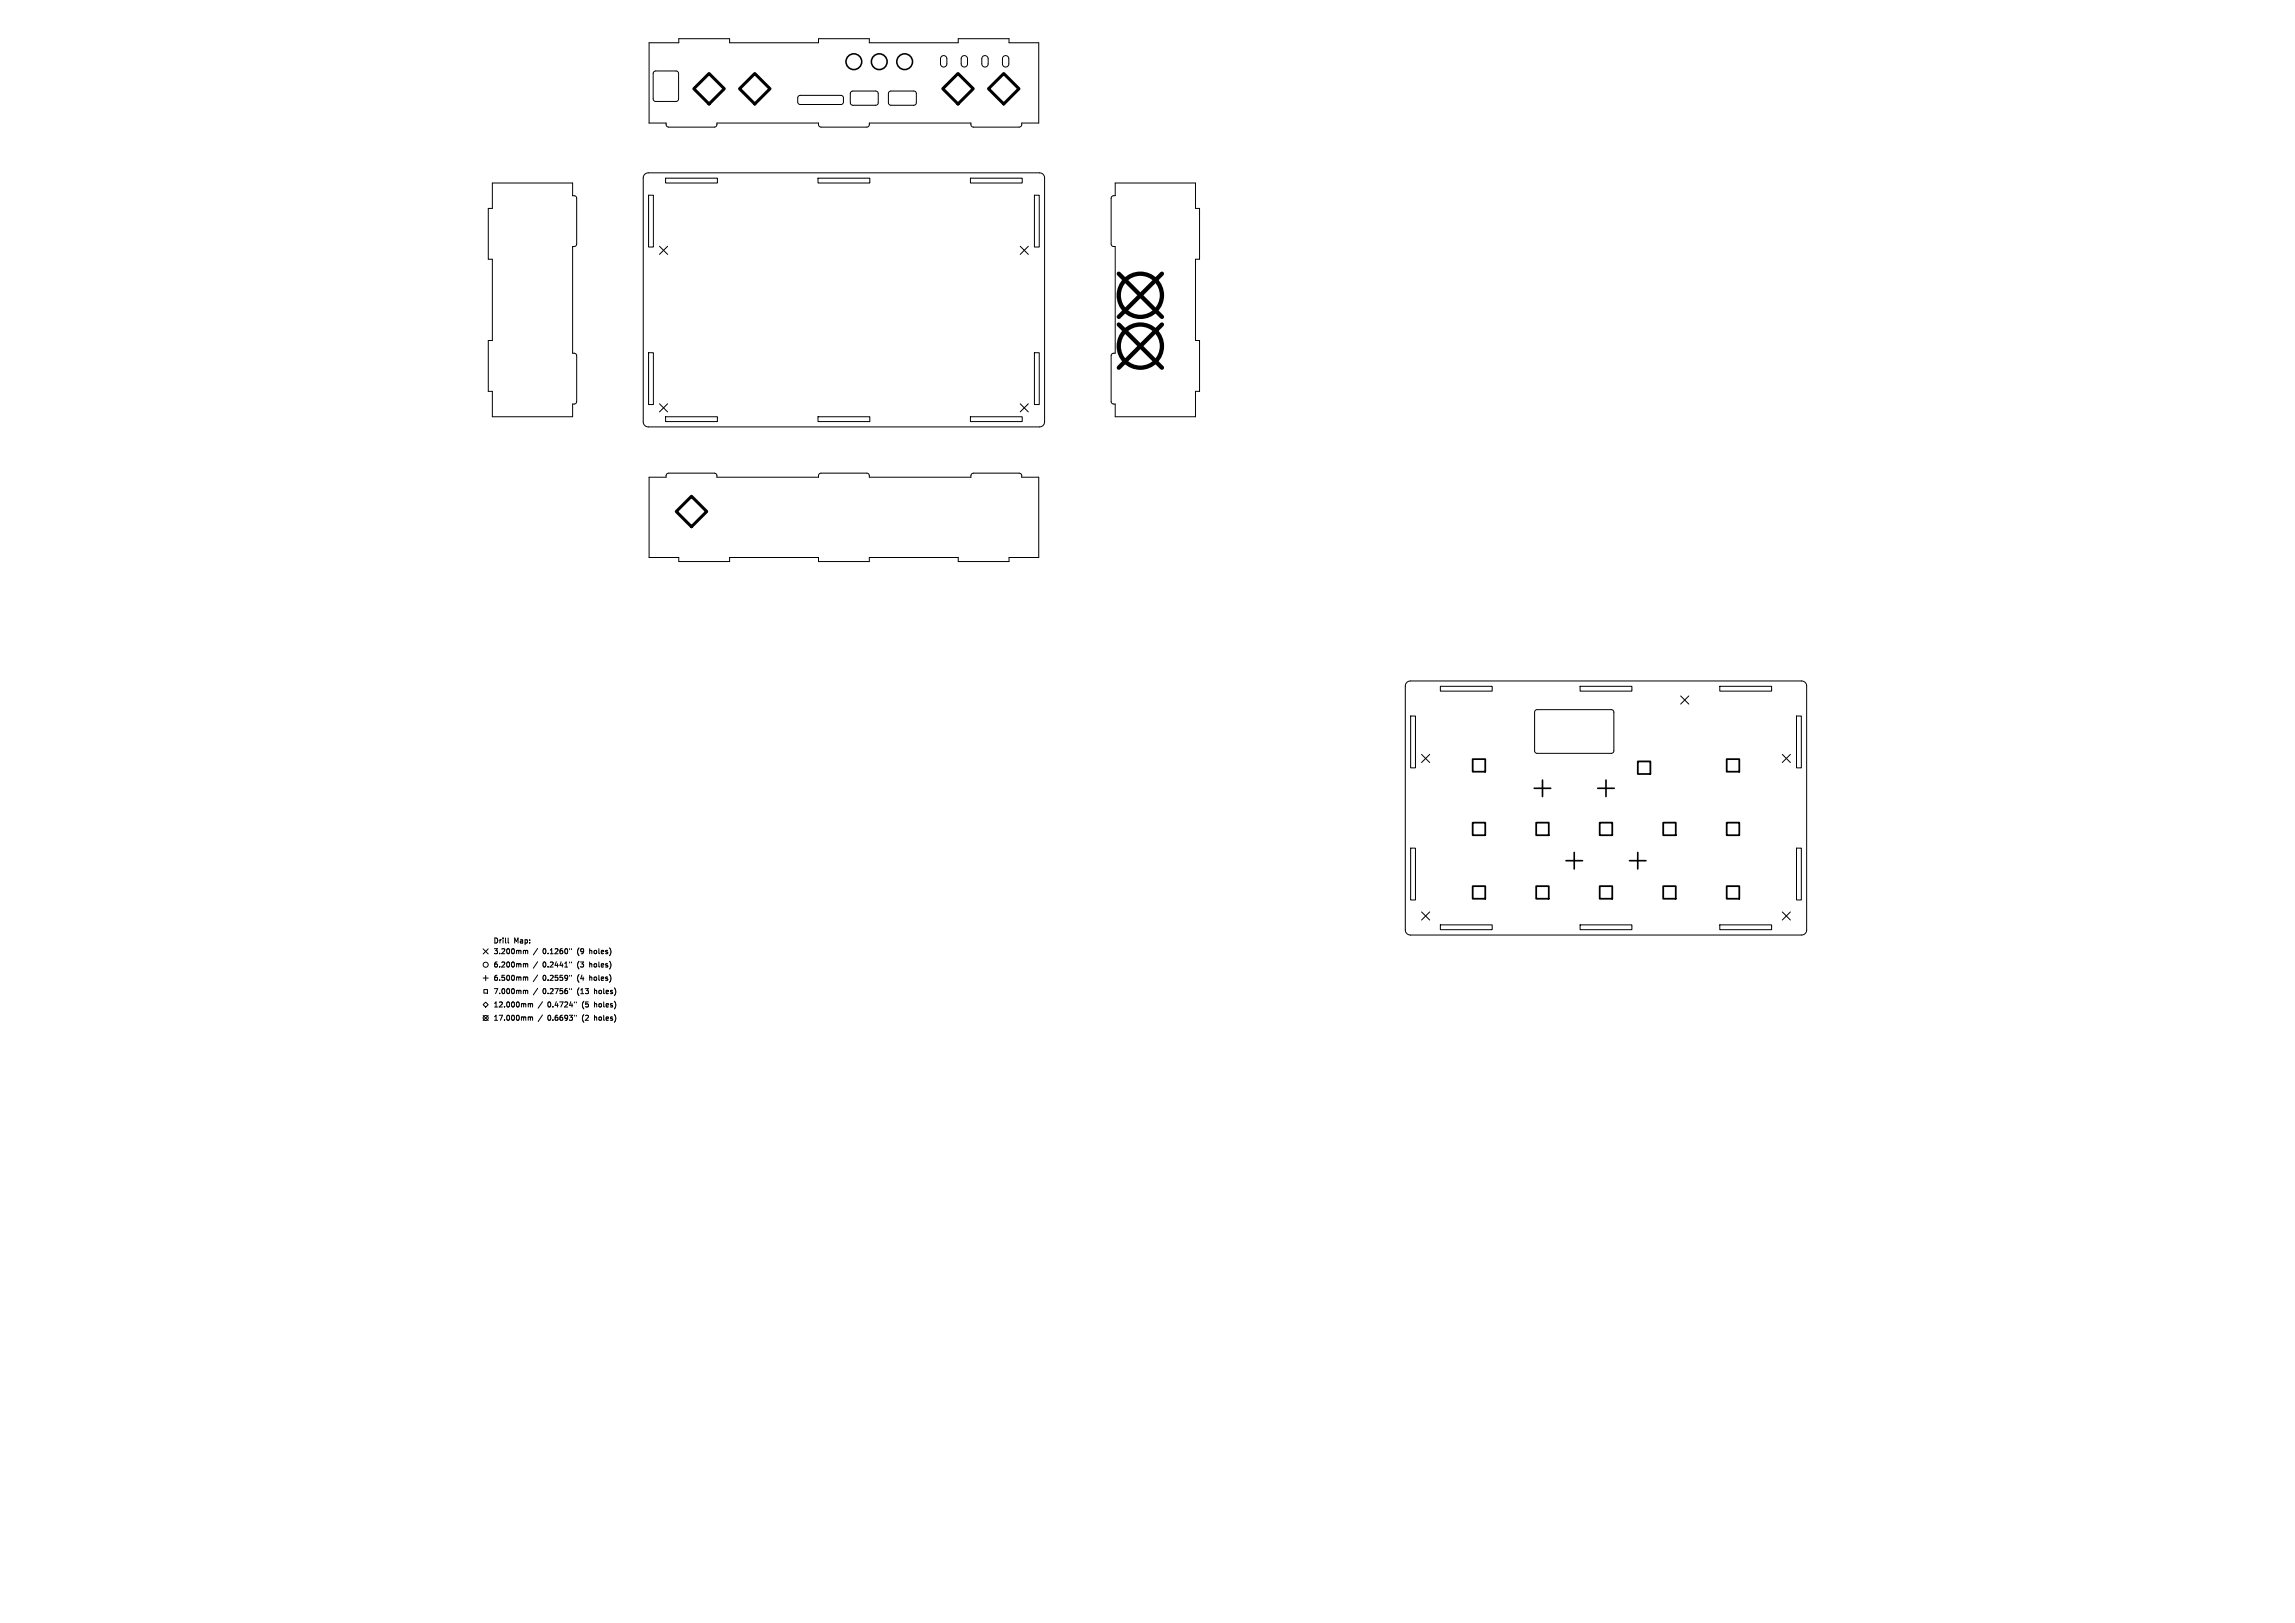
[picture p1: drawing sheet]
<svg xmlns="http://www.w3.org/2000/svg" width="297mm" height="210mm" viewBox="0 0 297 210" stroke-linecap="round" stroke-linejoin="round" font-family="sans-serif">
<defs><g id="words">
<g font-size=".9">
<text x="63.8" y="122.2">Drill</text>
<text x="63.8" y="123.5">3.200mm</text>
<text x="63.8" y="125.3">6.200mm</text>
<text x="66.5" y="122.2">Map:</text>
<text x="70.2" y="123.5">0.1260&quot;</text>
<text x="70.2" y="125.3">0.2441&quot;</text>
<text x="74.7" y="123.5">(9</text>
<text x="74.7" y="125.3">(3</text>
<text x="76.4" y="123.5">holes)</text>
<text x="76.4" y="125.3">holes)</text>
<text x="63.8" y="127">6.500mm</text>
<text x="63.8" y="128.7">7.000mm</text>
<text x="63.8" y="130.4">12.000mm</text>
<text x="70.2" y="127">0.2559&quot;</text>
<text x="70.2" y="128.7">0.2756&quot;</text>
<text x="70.9" y="130.4">0.4724&quot;</text>
<text x="74.7" y="127">(4</text>
<text x="74.7" y="128.7">(13</text>
<text x="75.4" y="130.4">(5</text>
<text x="76.4" y="127">holes)</text>
<text x="77" y="128.7">holes)</text>
<text x="77" y="130.4">holes)</text>
<text x="63.8" y="132.2">17.000mm</text>
<text x="70.9" y="132.2">0.6693&quot;</text>
<text x="75.4" y="132.2">(2</text>
<text x="77" y="132.2">holes)</text>
</g>
</g></defs>
<g fill="none" stroke="#000" stroke-width=".13">
<path d="M84 5.5h3.8v-.5h6.6v.5h11.5v-.5h6.6v.5h11.5v-.5h6.6v.5h3.8v10.4h-2.2v.4l-.3 .1h-6l-.2-.1-.1-.4h-13.1v.4l-.3 .1h-6l-.2-.1-.1-.4h-13.1l-.1 .4-.2 .1h-6l-.3-.1v-.4h-2.2zM84.6 9.3l.3-.1h2.6l.2 .1 .1 .2v3.3l-.1 .3h-.2h-2.6l-.3-.1-.1-.2v-3.3zM103.3 12.4l.3-.1h5.3l.2 .3v.7v.1l-.2 .1h-5.4l-.3-.2v-.7zM110.1 11.9l.3-.1h3.1l.2 .3-.1 1.3-.2 .2h-3.2l-.2-.3v-1.2zM115.1 11.9l.2-.1h3.1l.2 .3v1.3l-.3 .2h-3.1l-.2-.3v-1.2zM121.8 7.3l.4-.1 .3 .3v.9l-.3 .3-.3-.1-.2-.2v-.8zM124.5 7.3l.4-.1 .3 .3v.9l-.3 .3-.3-.1-.2-.2v-.8zM127.2 7.3l.4-.1 .3 .3v.9l-.3 .3-.3-.1-.2-.2v-.8zM129.9 7.3l.3-.1 .3 .3v.9l-.3 .3-.3-.1-.2-.2v-.8zM63.7 23.7h10.4v1.6l.4 .1 .1 .3v5.9l-.1 .3h-.4v13.8l.4 .1 .1 .2v6l-.1 .2-.4 .1v1.6h-10.4v-3.3h-.5v-6.5h.5v-10.6h-.5v-6.5h.5zM83.4 22.6l.5-.2h50.6a.66 .66 0 0 1 .7 .6v31.6a.66 .66 0 0 1-.7 .6h-50.6a.66 .66 0 0 1-.7-.6v-31.6zM83.9 25.3h.7v6.7h-.7z"/>
<path d="M85.3 31.9l1.1 1M86.1 23.1h6.7v.6h-6.7zM86.4 31.9l-1.1 1M105.9 23.1h6.7v.6h-6.7zM125.6 23.1h6.7v.6h-6.7zM132 31.9l1.1 1M133.1 31.9l-1.1 1M133.9 25.3h.6v6.7h-.6zM144.3 23.7h10.4v3.3h.5v6.5h-.5v10.6h.5v6.5h-.5v3.3h-10.4v-1.6l-.3-.1-.2-.2v-6l.2-.2 .3-.1v-13.8h-.3l-.2-.3v-5.9l.2-.3 .3-.1zM83.9 45.6h.7v6.7h-.7zM85.3 52.2l1.1 1.1M86.1 53.9h6.7v.6h-6.7z"/>
<path d="M86.4 52.2l-1.1 1.1M105.9 53.9h6.7v.6h-6.7zM125.6 53.9h6.7v.6h-6.7zM132 52.2l1.1 1.1M133.1 52.2l-1.1 1.1M133.9 45.6h.6v6.7h-.6zM84 61.7h2.2v-.3l.3-.2h6l.2 .2 .1 .3h13.1l.1-.3 .3-.2h5.9l.3 .2v.3h13.1l.1-.3 .2-.2h6.1l.2 .2v.3h2.2v10.4h-3.8v.6h-6.6v-.6h-11.5v.6h-6.6v-.6h-11.5v.6h-6.6v-.6h-3.8zM182.1 88.3l.4-.2h50.6a.66 .66 0 0 1 .7 .7v31.5a.66 .66 0 0 1-.7 .7h-50.6a.66 .66 0 0 1-.6-.7v-31.5zM182.6 92.7h.6v6.7h-.6zM184 97.6l1 1.1M185 97.6l-1 1.1M186.4 88.8h6.7v.6h-6.7z"/>
<path d="M198.7 91.9l.2-.1 9.8 .1 .2 .3-.1 5.1-.3 .2-9.7-.1-.2-.2v-5zM204.5 88.8h6.7v.6h-6.7zM217.5 90.1l1.1 1M218.6 90.1l-1.1 1M222.6 88.8h6.7v.6h-6.7zM230.6 97.6l1.1 1.1M231.7 97.6l-1.1 1.1M232.5 92.7h.6v6.7h-.6zM182.6 109.7h.6v6.8h-.6zM184 118l1 1M185 118l-1 1M186.4 119.7h6.7v.6h-6.7z"/>
<path d="M204.5 119.7h6.7v.6h-6.7zM222.6 119.7h6.7v.6h-6.7zM230.6 118l1.1 1M231.7 118l-1.1 1M232.5 109.7h.6v6.8h-.6zM62.5 130l.4-.3 .3 .3-.3 .3zM62.5 122.8l.7 .6M62.5 126.6h.7M62.5 131.4l.7 .7M62.6 128h.5v.5h-.5zM62.9 126.2v.7M63.2 122.8l-.7 .6"/>
<path d="M63.2 131.4l-.7 .7M65.8 121.4v.5l.1 .1M67.8 123l.2 .1M67.8 124.7l.2 .1M67.8 126.4l.2 .1M67.8 128.1l.2 .1M68 123.1l.1-.1h.2v.4M68 123.1v.3M68 124.8v.3M68 126.5v.4M68 128.2v.4M68 124.8l.1-.1h.2v.4"/>
<path d="M68 126.5l.1-.1h.2v.5M68 128.2l.1-.1 .2 .1v.4M68.4 129.9h.1l.1 .1M68.4 131.6h.1l.1 .1M68.6 130l.1-.1h.2v.4M68.6 130v.3M68.6 131.7v.3M68.6 131.7l.1-.1h.2v.4M69.6 122.7l-.6 .9M69.6 124.4l-.6 .9M69.6 126.2l-.6 .8M69.6 127.9l-.6 .8"/>
<path d="M70.2 129.6l-.6 .9M70.2 131.3l-.6 .9M73.7 122.8v.1M73.7 124.5v.1M73.7 126.2v.1M73.7 127.9v.1M74 122.8v.1M74 124.5v.1M74 126.2v.1M74 127.9v.1M74.3 129.6v.2M74.3 131.4v.1"/>
<path d="M74.6 129.6v.2M74.6 131.4v.1"/>
<circle cx="62.9" cy="131.7" r=".33"/>
<circle cx="62.9" cy="124.8" r=".33"/>
</g>
<g fill="none" stroke="#000" stroke-width=".2">
<circle cx="110.5" cy="8" r="1.02"/>
<circle cx="113.8" cy="8" r="1.02"/>
<circle cx="117.1" cy="8" r="1.02"/>
</g>
<path d="M198.5 102h2.2M199.6 100.9v2.2M202.7 111.4h2.1M203.7 110.3v2.1M206.8 102h2.1M207.8 100.9v2.2M210.9 111.4h2.1M211.9 110.3v2.1" fill="none" stroke="#000" stroke-width=".21"/>
<g fill="none" stroke="#000" stroke-width=".23">
<path d="M190.6 98.2h1.6v1.7h-1.6zM212 98.5h1.6v1.7h-1.6zM223.5 98.2h1.6v1.7h-1.6zM190.6 106.4h1.6v1.7h-1.6zM190.6 114.7h1.6v1.6h-1.6zM198.8 106.4h1.6v1.7h-1.6zM198.8 114.7h1.6v1.6h-1.6zM207 106.4h1.6v1.7h-1.6zM207 114.7h1.6v1.6h-1.6zM215.2 106.4h1.7v1.7h-1.7zM215.2 114.7h1.7v1.6h-1.7zM223.5 106.4h1.6v1.7h-1.6z"/>
<path d="M223.5 114.7h1.6v1.6h-1.6z"/>
</g>
<path d="M91.8 9.5l1.9 2-1.9 2-2-2zM97.7 9.5l2 2-2 2-2-2zM122 11.5l2-2 2 2-2 2zM129.9 9.5l2 2-2 2-2-2zM89.5 64.2l2 2-2 2-2-2z" fill="none" stroke="#000" stroke-width=".39"/>
<g fill="none" stroke="#000" stroke-width=".56">
<path d="M144.8 35.4l5.6 5.6M150.4 35.4l-5.6 5.6M144.8 42l5.6 5.6M150.4 42l-5.6 5.6"/>
<circle cx="147.6" cy="38.2" r="2.79"/>
<circle cx="147.6" cy="44.8" r="2.79"/>
</g>
<use href="#words"/>
</svg>
